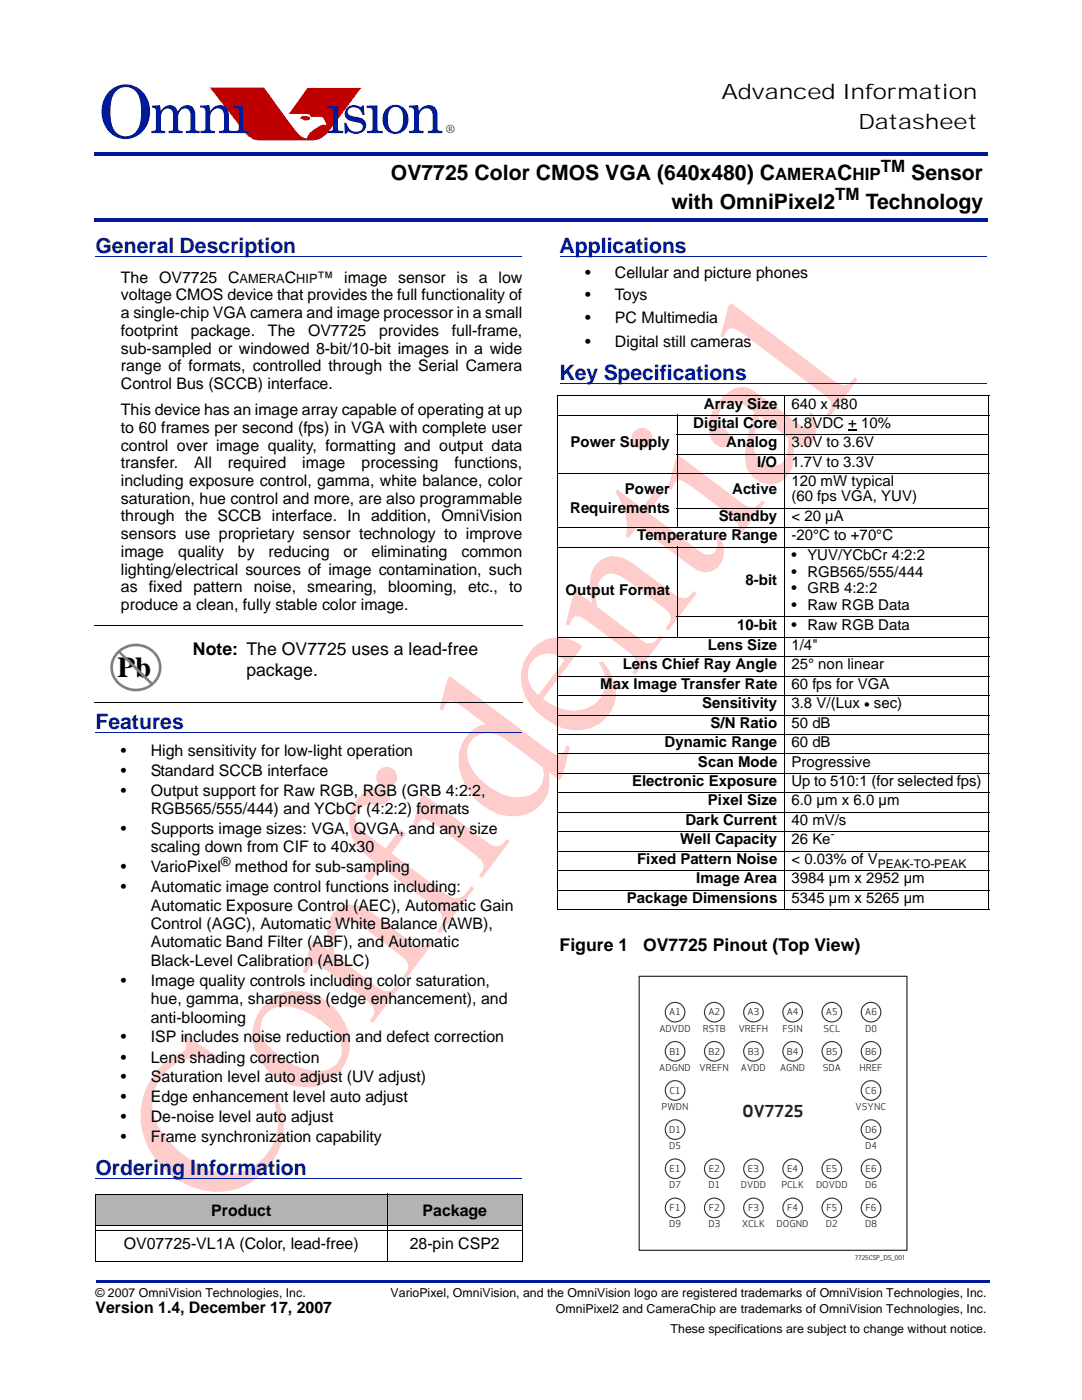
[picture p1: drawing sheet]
<svg xmlns="http://www.w3.org/2000/svg" width="216mm" height="279mm" viewBox="0 0 216 279" stroke-linecap="round" stroke-linejoin="round" font-family="sans-serif">
<defs><g id="words">
<text font-size="14.5" fill="#001a9a" x="19.5" y="27.5">O</text>
<g font-size="12" fill="#001a9a">
<text x="29.6" y="26.6">mni</text>
<text x="65" y="26.6">ision</text>
</g>
<text font-size="5.8" x="23.4" y="135.2">Pb</text>
<g font-size="4.2">
<text x="143.9" y="19.8">Advanced Information</text>
<text x="171.3" y="25.8">Datasheet</text>
<text x="78" y="36">OV7725 Color CMOS VGA (640x480) C</text>
<text x="167.1" y="36">C</text>
<text x="181.8" y="36">Sensor</text>
<text x="134" y="41.6">with OmniPixel2</text>
<text x="172.7" y="41.6">Technology</text>
</g>
<g font-size="4.2" fill="#001a9a">
<text x="19" y="50.4">General Description</text>
<text x="111.7" y="50.4">Applications</text>
<text x="111.7" y="75.8">Key Specifications</text>
<text x="19" y="145.5">Features</text>
<text x="19" y="234.5">Ordering Information</text>
</g>
<g font-size="3.5">
<text x="38.5" y="130.8">Note: The OV7725 uses a lead-free</text>
<text x="49.2" y="135">package.</text>
<text x="111.7" y="189.9">Figure 1</text>
<text x="128.3" y="189.9">OV7725 Pinout (Top View)</text>
</g>
<g font-size="3.4">
<text x="154.7" y="36">AMERA</text>
<text x="170.1" y="36">HIP</text>
<text x="175.8" y="34.3">TM</text>
<text x="166.7" y="39.9">TM</text>
</g>
<g font-size="3.2">
<text x="24.1" y="56.5">The OV7725 C</text>
<text x="24.1" y="60">voltage CMOS device that provides the full functionality of</text>
<text x="56.8" y="56.5">C</text>
<text x="63.4" y="56.5">™ image sensor is a low</text>
<text x="116.7" y="55.4">•</text>
<text x="116.7" y="60">•</text>
<text x="122.7" y="55.4">Cellular and picture phones</text>
<text x="122.7" y="60">Toys</text>
<text x="24.1" y="63.5">a single-chip VGA camera and image processor in a small</text>
<text x="116.7" y="64.6">•</text>
<text x="122.7" y="64.6">PC Multimedia</text>
<text x="24.1" y="67">footprint</text>
<text x="24.1" y="70.5">sub-sampled or windowed 8-bit/10-bit images in a wide</text>
<text x="38.1" y="67">package.</text>
<text x="53.5" y="67">The</text>
<text x="61.5" y="67">OV7725</text>
<text x="75.6" y="67">provides</text>
<text x="90.2" y="67">full-frame,</text>
<text x="116.7" y="69.2">•</text>
<text x="122.7" y="69.2">Digital still cameras</text>
<text x="24.1" y="74.1">range of formats, controlled through the Serial Camera</text>
<text x="24.1" y="77.6">Control Bus (SCCB) interface.</text>
<text x="24.1" y="82.9">This device has an image array capable of operating at up</text>
<text x="24.1" y="86.4">to 60 frames per second (fps) in VGA with complete user</text>
<text x="24.1" y="90">control over image quality, formatting and output data</text>
<text x="24.1" y="93.5">transfer.</text>
<text x="38.8" y="93.5">All</text>
<text x="45.5" y="93.5">required</text>
<text x="60.3" y="93.5">image</text>
<text x="72.1" y="93.5">processing</text>
<text x="90.7" y="93.5">functions,</text>
<text x="24.1" y="97">including exposure control, gamma, white balance, color</text>
<text x="24.1" y="100.5">saturation, hue control and more, are also programmable</text>
<text x="24.1" y="104.1">through the SCCB interface. In addition, OmniVision</text>
<text x="24.1" y="107.6">sensors use proprietary sensor technology to improve</text>
<text x="24.1" y="111.1">image</text>
<text x="35.5" y="111.1">quality</text>
<text x="47.5" y="111.1">by</text>
<text x="53.6" y="111.1">reducing</text>
<text x="68.5" y="111.1">or</text>
<text x="74.1" y="111.1">eliminating</text>
<text x="92.1" y="111.1">common</text>
<text x="24.1" y="114.7">lighting/electrical sources of image contamination, such</text>
<text x="24.1" y="118.2">as fixed pattern noise, smearing, blooming, etc., to</text>
<text x="24.1" y="121.7">produce a clean, fully stable color image.</text>
<text x="24.1" y="150.8">•</text>
<text x="24.1" y="154.8">•</text>
<text x="30.1" y="150.8">High sensitivity for low-light operation</text>
<text x="30.1" y="154.8">Standard SCCB interface</text>
<text x="24.1" y="158.8">•</text>
<text x="30.1" y="158.8">Output support for Raw RGB, RGB (GRB 4:2:2,</text>
<text x="24.1" y="166.4">•</text>
<text x="30.1" y="166.4">Supports image sizes: VGA, QVGA, and any size</text>
<text x="30.1" y="162.4">RGB565/555/444) and YCbCr (4:2:2) formats</text>
<text x="30.1" y="170.1">scaling down from CIF to 40x30</text>
<text x="24.1" y="178.1">•</text>
<text x="24.1" y="174.1">•</text>
<text x="30.1" y="178.1">Automatic image control functions including:</text>
<text x="30.1" y="174.1">VarioPixel</text>
<text x="46.9" y="174.1">method for sub-sampling</text>
<text x="30.1" y="181.7">Automatic Exposure Control (AEC), Automatic Gain</text>
<text x="30.1" y="185.4">Control (AGC), Automatic White Balance (AWB),</text>
<text x="30.1" y="189.1">Automatic Band Filter (ABF), and Automatic</text>
<text x="24.1" y="196.7">•</text>
<text x="30.1" y="196.7">Image quality controls including color saturation,</text>
<text x="30.1" y="192.7">Black-Level Calibration (ABLC)</text>
<text x="30.1" y="200.4">hue, gamma, sharpness (edge enhancement), and</text>
<text x="24.1" y="208">•</text>
<text x="30.1" y="208">ISP includes noise reduction and defect correction</text>
<text x="30.1" y="204.1">anti-blooming</text>
<text x="24.1" y="212">•</text>
<text x="30.1" y="212">Lens shading correction</text>
<text x="24.1" y="216">•</text>
<text x="24.1" y="220">•</text>
<text x="30.1" y="216">Saturation level auto adjust (UV adjust)</text>
<text x="30.1" y="220">Edge enhancement level auto adjust</text>
<text x="24.1" y="224">•</text>
<text x="24.1" y="228">•</text>
<text x="30.1" y="228">Frame synchronization capability</text>
<text x="30.1" y="224">De-noise level auto adjust</text>
<text x="42.2" y="242.6">Product</text>
<text x="84.3" y="242.6">Package</text>
<text x="24.7" y="249.3">OV07725-VL1A (Color, lead-free)</text>
<text x="81.8" y="249.3">28-pin CSP2</text>
<text x="19" y="262.1">Version 1.4, December 17, 2007</text>
</g>
<text font-size="3.2" fill="#231f20" x="148.2" y="222.8">OV7725</text>
<g font-size="3">
<text x="140.4" y="81.6">Array Size</text>
<text x="157.9" y="81.6">640 x 480</text>
<text x="113.9" y="89.3">Power Supply</text>
<text x="138.3" y="85.4">Digital Core</text>
<text x="144.9" y="89.3">Analog</text>
<text x="157.9" y="89.3">3.0V to 3.6V</text>
<text x="157.9" y="85.4">1.8VDC + 10%</text>
<text x="151.1" y="93.2">I/O</text>
<text x="157.9" y="93.2">1.7V to 3.3V</text>
<text x="124.7" y="98.7">Power</text>
<text x="146.1" y="98.6">Active</text>
<text x="157.9" y="97.1">120 mW typical</text>
<text x="157.9" y="100.1">(60 fps VGA, YUV)</text>
<text x="113.8" y="102.4">Requirements</text>
<text x="127.2" y="107.8">Temperature Range</text>
<text x="143.4" y="103.9">Standby</text>
<text x="157.9" y="103.9">&lt; 20 µA</text>
<text x="157.9" y="107.8">-20°C to +70°C</text>
<text x="157.9" y="111.7">•</text>
<text x="161.1" y="111.7">YUV/YCbCr 4:2:2</text>
<text x="112.9" y="118.8">Output Format</text>
<text x="148.8" y="116.8">8-bit</text>
<text x="157.9" y="115.1">•</text>
<text x="157.9" y="118.4">•</text>
<text x="161.1" y="115.1">RGB565/555/444</text>
<text x="161.1" y="118.4">GRB 4:2:2</text>
<text x="147.1" y="125.8">10-bit</text>
<text x="157.9" y="121.8">•</text>
<text x="157.9" y="125.6">•</text>
<text x="161.1" y="121.8">Raw RGB Data</text>
<text x="161.1" y="125.6">Raw RGB Data</text>
<text x="141.3" y="129.7">Lens Size</text>
<text x="157.9" y="129.7">1/4&quot;</text>
<text x="119.8" y="137.5">Max Image Transfer Rate</text>
<text x="124.3" y="133.6">Lens Chief Ray Angle</text>
<text x="157.9" y="133.6">25° non linear</text>
<text x="157.9" y="137.5">60 fps for VGA</text>
<text x="140.1" y="141.4">Sensitivity</text>
<text x="157.9" y="141.4">3.8 V/(Lux</text>
<text x="174.4" y="141.4">sec)</text>
<text x="132.6" y="149.1">Dynamic Range</text>
<text x="141.8" y="145.2">S/N Ratio</text>
<text x="157.9" y="145.2">50 dB</text>
<text x="157.9" y="149.1">60 dB</text>
<text x="139.3" y="153">Scan Mode</text>
<text x="157.9" y="153">Progressive</text>
<text x="126.1" y="156.9">Electronic Exposure</text>
<text x="141.3" y="160.7">Pixel Size</text>
<text x="157.9" y="156.9">Up to 510:1 (for selected fps)</text>
<text x="157.9" y="160.7">6.0 µm x 6.0 µm</text>
<text x="136.8" y="164.6">Dark Current</text>
<text x="157.9" y="164.6">40 mV/s</text>
<text x="127.1" y="172.4">Fixed Pattern Noise</text>
<text x="135.7" y="168.5">Well Capacity</text>
<text x="157.9" y="168.5">26 Ke</text>
<text x="157.9" y="172.4">&lt; 0.03% of V</text>
<text x="138.9" y="176.3">Image Area</text>
<text x="157.9" y="176.3">3984 µm x 2952 µm</text>
<text x="125.1" y="180.1">Package Dimensions</text>
<text x="157.9" y="180.1">5345 µm x 5265 µm</text>
</g>
<text font-size="2.5" fill="#001a9a" x="88.9" y="26.6">®</text>
<g font-size="2.5">
<text x="47.8" y="56.5">AMERA</text>
<text x="59.1" y="56.5">HIP</text>
<text x="172.4" y="141.4">•</text>
<text x="44.1" y="172.8">®</text>
<text x="19" y="258.8">© 2007 OmniVision Technologies, Inc.</text>
<text x="77.9" y="258.8">VarioPixel, OmniVision, and the OmniVision logo are registered trademarks of OmniVision Technologies, Inc.</text>
<text x="110.9" y="262.1">OmniPixel2 and CameraChip are trademarks of OmniVision Technologies, Inc.</text>
<text x="133.8" y="266">These specifications are subject to change without notice.</text>
</g>
<g font-size="2.4">
<text x="165.8" y="167.3">-</text>
<text x="175.2" y="173.1">PEAK-TO-PEAK</text>
</g>
<g font-size="1.8" fill="#231f20">
<text x="133.5" y="202.7">A1</text>
<text x="141.4" y="202.7">A2</text>
<text x="149.2" y="202.7">A3</text>
<text x="157" y="202.7">A4</text>
<text x="164.8" y="202.7">A5</text>
<text x="172.6" y="202.7">A6</text>
<text x="131.6" y="205.9">ADVDD</text>
<text x="140.2" y="205.9">RSTB</text>
<text x="147.4" y="205.9">VREFH</text>
<text x="156.1" y="205.9">FSIN</text>
<text x="164.3" y="205.9">SCL</text>
<text x="172.6" y="205.9">D0</text>
<text x="131.6" y="213.7">ADGND</text>
<text x="133.6" y="210.5">B1</text>
<text x="139.6" y="213.7">VREFN</text>
<text x="141.4" y="210.5">B2</text>
<text x="147.9" y="213.7">AVDD</text>
<text x="149.2" y="210.5">B3</text>
<text x="155.6" y="213.7">AGND</text>
<text x="157" y="210.5">B4</text>
<text x="164.2" y="213.7">SDA</text>
<text x="164.8" y="210.5">B5</text>
<text x="171.5" y="213.7">HREF</text>
<text x="172.7" y="210.5">B6</text>
<text x="132" y="221.5">PWDN</text>
<text x="133.6" y="218.3">C1</text>
<text x="170.7" y="221.5">VSYNC</text>
<text x="172.7" y="218.3">C6</text>
<text x="133.5" y="226.1">D1</text>
<text x="172.6" y="226.1">D6</text>
<text x="133.5" y="229.3">D5</text>
<text x="133.6" y="233.9">E1</text>
<text x="141.4" y="233.9">E2</text>
<text x="149.2" y="233.9">E3</text>
<text x="157.1" y="233.9">E4</text>
<text x="164.9" y="233.9">E5</text>
<text x="172.6" y="229.3">D4</text>
<text x="172.7" y="233.9">E6</text>
<text x="133.5" y="237.2">D7</text>
<text x="141.3" y="237.2">D1</text>
<text x="147.8" y="237.2">DVDD</text>
<text x="155.9" y="237.2">PCLK</text>
<text x="162.8" y="237.2">DOVDD</text>
<text x="172.6" y="237.2">D6</text>
<text x="133.5" y="245">D9</text>
<text x="133.6" y="241.7">F1</text>
<text x="141.3" y="245">D3</text>
<text x="141.4" y="241.7">F2</text>
<text x="148.1" y="245">XCLK</text>
<text x="149.3" y="241.7">F3</text>
<text x="155" y="245">DOGND</text>
<text x="157.1" y="241.7">F4</text>
<text x="164.8" y="245">D2</text>
<text x="164.9" y="241.7">F5</text>
<text x="172.6" y="245">D8</text>
<text x="172.7" y="241.7">F6</text>
</g>
<text font-size="1.4" fill="#221e1f" x="170.5" y="251.5">7725CSP_DS_001</text>
</g></defs>
<g fill="#fcc">
<path d="M36.7 206.5l8 5.2-.3 .5a10.4 10.4 0 0 0-9.2 .1 9.3 9.3 0 0 0-2.3 14.4 19 19 0 0 0 11.8 7.5 10.2 10.2 0 0 0 10.5-12.4l-.7-2.8 .7-.3a12.5 12.5 0 0 1-2.3 14.9 13.3 13.3 0 0 1-17.5 1.8 14.8 14.8 0 0 1-6.4-17.9 14.2 14.2 0 0 1 7.7-7.7 1.68 1.68 0 0 0-.1-2.4l-.3-.4z"/>
<path d="M66.9 181.8a4.9 4.9 0 0 1 6.3-.3l9 6.6a2.23 2.23 0 0 0 3 .3l.9-1 .6 .5-5.7 7.4-.6-.4a2.52 2.52 0 0 0 .8-3l-1.2-1.1-6.7-5.1a5.7 5.7 0 0 0-4.4-1.7 4.3 4.3 0 0 0-2.4 4.1l.3 2.5 8.3 6.3a2.77 2.77 0 0 0 2.9 .8l.6-.5 .8-1 .6 .5-5.6 7.5-.6-.5a2.17 2.17 0 0 0 .6-2.8l-1.7-1.6-6.9-5.2a5.5 5.5 0 0 0-3.2-1.6 2.18 2.18 0 0 0-1.4 1.8l-.7-.2 1.5-6 .6-.7 3.2 2.4a10.1 10.1 0 0 1 .2-6.8z"/>
<path d="M72 158.7a4.8 4.8 0 0 1 5-1.4 1.8 1.8 0 0 1 .7 2.2 1.8 1.8 0 0 1-2.1 1.1 4.9 4.9 0 0 0-3.9 .8 2.74 2.74 0 0 0 .6 4.3l4.6 3.7 2.9-3.9 1.2 .9-2.9 3.9 9.9 7.4a5.1 5.1 0 0 0 3.3 1.6l1.3-.6 1.4-1.9 .6 .5-6.8 9-.6-.4a2.86 2.86 0 0 0 .8-3.6l-1.6-1.5-10.4-7.8-2.2 2.9-1.2-.9 2.2-2.9a10.8 10.8 0 0 1-5-6.4 7.7 7.7 0 0 1 2.2-7z"/>
<path d="M119.3 112.3a4.9 4.9 0 0 1 6.3-.3l8.9 6.6a2.23 2.23 0 0 0 3 .4l.9-1.1 .6 .5-5.6 7.5-.6-.5a2.52 2.52 0 0 0 .7-3l-1.1-1.1-6.8-5.1a5.7 5.7 0 0 0-4.3-1.7 4.3 4.3 0 0 0-2.4 4.1l.2 2.5 8.4 6.3a2.77 2.77 0 0 0 2.8 .8l.6-.4 .9-1 .6 .4-5.7 7.5-.6-.5a2.17 2.17 0 0 0 .6-2.7l-1.6-1.7-6.9-5.1a5.5 5.5 0 0 0-3.3-1.7 2.18 2.18 0 0 0-1.3 1.8l-.8-.2 1.6-5.9 .6-.8 3.2 2.5a10.1 10.1 0 0 1 .2-6.9z"/>
<path d="M123.1 97.6l5 3.8 2.7-3.5 1.1 .8-2.6 3.6 9.8 7.3a2.88 2.88 0 0 0 3 .9 2.42 2.42 0 0 0 .7-3.3l.5-.7a5.1 5.1 0 0 1-.3 7 4.1 4.1 0 0 1-5.2-.6l-10.6-7.9-1.8 2.4-.5-.4a11.9 11.9 0 0 0-2.1-8.9z"/>
<path d="M145.8 60.5l20.8 15.6a2.24 2.24 0 0 0 3 .3l1-1.1 .6 .4-5.6 7.4-.6-.4 .2-.3a2.09 2.09 0 0 0-.5-3.3l-15.2-11.6a8.5 8.5 0 0 0-3.5-2 1.56 1.56 0 0 0-1.3 1.4l-.2 .4-.8-.2 1.6-5.9z"/>
<path d="M52.8 200.5a9.1 9.1 0 0 1 11.8-1.1 11.5 11.5 0 0 1 5.2 9 8.8 8.8 0 0 1-12 8 11.2 11.2 0 0 1-7.4-10.2 8.8 8.8 0 0 1 2.4-5.7zM53.1 202.2a4.6 4.6 0 0 0 .5 6.6 15.6 15.6 0 0 0 9.6 4.9 4.4 4.4 0 0 0 4.6-2.4 4.4 4.4 0 0 0-1-5.1 15 15 0 0 0-10.2-5.3l-1.7 .2-.9 .4z"/>
<path d="M75 155.1a2.1 2.1 0 0 1 4.2 0 2.1 2.1 0 0 1-4.2 0zM84.4 158.5l12.8 9.6a2.3 2.3 0 0 0 3 .4l.9-1.1 .6 .5-5.5 7.3-.6-.4 .2-.3a2.12 2.12 0 0 0-.4-3.4l-8.3-6.3a4.5 4.5 0 0 0-2.7-1.3 2.31 2.31 0 0 0-1.3 1.9l-.8-.3 1.6-5.9z"/>
<path d="M89.8 134.9l18.7 14.1a5.8 5.8 0 0 0 3 1.6 1.59 1.59 0 0 0 1.4-1.4l.1-.4 .7 .2-1.5 5.9-.5 .8-2.2-1.6a7.2 7.2 0 0 1-8.2 8.8 11.7 11.7 0 0 1-9.7-12.6 7 7 0 0 1 5.3-5.8l-4-2.9a5.4 5.4 0 0 0-3.2-1.7 2.21 2.21 0 0 0-1.3 1.9l-.7-.2 1.5-5.9zM94.3 147.5a4.9 4.9 0 0 0-.1 6 13.4 13.4 0 0 0 7.8 5.5 5.6 5.6 0 0 0 5.9-2.2l.4-.9 .2-1-.2-1.7-7.8-5.9a5 5 0 0 0-6.2 .2z"/>
<path d="M106.2 129.6a7.1 7.1 0 0 1 10-.6l-7.8 10.4a8.8 8.8 0 0 0 9.3 1.7 5.6 5.6 0 0 0 2.1-8.3l-.4-.6 .7-.2a9.1 9.1 0 0 1 2.4 8.7 8.2 8.2 0 0 1-11.6 4 11.8 11.8 0 0 1-6.9-8.3 8.3 8.3 0 0 1 2.2-6.8zM106.5 131.6a4.9 4.9 0 0 0 .9 7.1l5.3-7a4.6 4.6 0 0 0-5.7-.5z"/>
<path d="M126 87.5a2.1 2.1 0 0 1 4.2 0 2.1 2.1 0 0 1-4.2 0zM135.4 90.8l12.8 9.7a2.3 2.3 0 0 0 3 .3l.9-1 .6 .5-5.6 7.3-.6-.4a2.47 2.47 0 0 0 .7-2.8l-1.4-1.4-7.8-5.8a4.5 4.5 0 0 0-2.7-1.3 2.31 2.31 0 0 0-1.3 1.8l-.8-.2 1.6-6z"/>
<path d="M144.4 79.1a4.5 4.5 0 0 1 5.2-1.5l2.1 1.3 6.2 4.6a6.5 6.5 0 0 0 3 1.8 1.22 1.22 0 0 0 .7-1.7l-.1-1.5 .9 .7a6.1 6.1 0 0 1-.2 5.4 2.17 2.17 0 0 1-3.2 .4l-.6-.4v2a6.1 6.1 0 0 1-2.9 6.1 5.1 5.1 0 0 1-6.8-5.5 33.3 33.3 0 0 1 1.8-8.5 6.3 6.3 0 0 0-4.5-2.1 3.4 3.4 0 0 0-2.6 4.4l.6 .7a2.72 2.72 0 0 1 1.9 2.3 1.84 1.84 0 0 1-1.4 1.7 1.84 1.84 0 0 1-2-.8 6 6 0 0 1 .3-7.5zM151.5 83l-.7 2.7a7.1 7.1 0 0 0 .4 5.7 3.2 3.2 0 0 0 5.7-.3l.3-1.6 .1-2.1z"/>
</g>
<g fill="#001a9a">
<path d="M18.7 30.4h.3v.7h-.3z"/>
<path d="M19 30.4h178.2v.7h-178.2z"/>
<path d="M19.1 255.4h.3v.5h-.3z"/>
<path d="M19.4 255.4h178.1v.5h-178.1z"/>
<path d="M18.7 43.6h.3v.7h-.3z"/>
<path d="M19 43.6h178.2v.7h-178.2z"/>
</g>
<g fill="#bf0000">
<path d="M41.9 17.5h10.8l7 9.5 .8 .5 .7 .2 .6-1.2 .9-.6 1.7-1 .8 .1-.5-1.3-.5-.4h-2.1l-.2-.4-.6-.2h-3.6l3.7-5.1h10.6l-6.2 8.3a4.4 4.4 0 0 1-3.5 2.1h-10.7l-.9-.2-1.2-.7-.6-.7z" fill-rule="evenodd"/>
<path d="M59.9 23.6l.3-.4h1l.6 .2 .1 .4a1.39 1.39 0 0 1-1.5-.1z" fill-rule="evenodd"/>
</g>
<g fill="#bf0000">
<path d="M41.9 17.5h10.8l4.6 6.5 2.4 3 .8 .5 .7 .2a2.86 2.86 0 0 1 1.5-1.9l1.7-.9 .8 .1-.5-1.3-.5-.4h-2.2l-.1-.4-.6-.2h-3.6l3.7-5.2h10.7l-6.3 8.4a4 4 0 0 1-3.5 2.1h-10.7l-.9-.2-1.2-.6-.6-.8 .6 .8 1.2 .6 .9 .2h10.7l1.4-.2 1.5-1.1 6.8-9.1-10.6-.1-3.7 5.2h3.7l.5 .2 .1 .4h2.2a2.62 2.62 0 0 1 1 1.7l-.8-.1-.8 .4-1.8 1.2-.6 1.2-.7-.2-.8-.5-1.2-1.4-5.8-8.1z"/>
<path d="M41.9 17.5l7 8.9z"/>
<path d="M60.2 23.2h1l.6 .2 .1 .4-.4 .2a.87 .87 0 0 1-1.1-.3l.4 .3 1.1-.2-.1-.4-.6-.2h-1l-.3 .4z"/>
<path d="M59.9 23.6l.5 .1z"/>
<path d="M45.9 17.8h4.6v2.4h-4.6z"/>
</g>
<path d="M73.2 17h3.4v2.6h-3.4z" fill="#fff"/>
<path d="M64.7 17.7h4.6v2.4h-4.6z" fill="#bf0000"/>
<path d="M19 51.1h85.2M19 146.2h85.2M19 235.2h85.2" fill="none" stroke="#001a9a" stroke-width=".2"/>
<g fill="#fff">
<path d="M21 127.4h13.3v11.4h-13.3z"/>
<path d="M22 128.5h10.2v9.5h-10.2z"/>
</g>
<path d="M23.4 130.3a4.9 4.9 0 0 1 5.2-1.4 4.9 4.9 0 0 1 3.4 4.3 4.9 4.9 0 0 1-4.9 4.5 4.9 4.9 0 0 1-4.8-4.5 4.3 4.3 0 0 1 1.1-2.9zM23.7 130l6.6 6.5" fill="none" stroke="#7ac148" stroke-width=".54"/>
<g fill="#b3b3b3">
<path d="M19 238.4h58.3v6.1h-58.3z"/>
<path d="M77.3 238.4h27v6.1h-27z"/>
</g>
<g fill="none" stroke="#000" stroke-width=".2">
<path d="M111.1 79h86.3M111.2 79.1v102.3M156.5 78.9v102.7M197.3 79.1v102.3M111.1 82.9h86.3M111.1 94.6h86.3M135 86.8h62.4M135 90.7h62.4M135.1 82.8v22.6M111.1 105.3h86.3M111.1 109.2h86.3M135 101.4h62.4"/>
<path d="M135.1 109.1v18.2M18.9 124.9h85.5M111.1 127.2h86.3M111.1 131.1h86.3M111.1 134.9h86.3M111.1 138.8h86.3M135 123.1h62.4M18.9 140.2h85.5M111.1 142.7h86.3M111.1 146.6h86.3M111.1 150.5h86.3M111.1 154.3h86.3"/>
<path d="M111.1 158.2h86.3M111.1 162.1h86.3M111.1 166h86.3M111.1 169.9h86.3M111.1 173.7h86.3M111.1 177.6h86.3M111.1 181.5h86.3M19 238.4h85.3M19 238.4v13.3M77.3 238.3v13.6M104.2 238.4v13.3M19 251.8h85.3"/>
<path d="M19.1 244.6h85.1M19.1 245.5h85.1"/>
</g>
<path d="M111.7 51.1h85.1M111.7 76.6h85.1" fill="none" stroke="#001a9a" stroke-width=".2"/>
<path d="M169.2 85.6h1.8v.3h-1.8z" fill="#000"/>
<g fill="#fff">
<path d="M127.4 194.7h53.7v57.1h-53.7z"/>
<path d="M127.5 194.8h53.5v54.7h-53.5z"/>
</g>
<path d="M127.5 194.8h53.5v54.7h-53.5z" fill="none" stroke="#231f20" stroke-width=".23"/>
<g fill="none" stroke="#333536" stroke-width=".23">
<circle cx="134.7" cy="217.6" r="1.95"/>
<circle cx="134.7" cy="202" r="1.95"/>
<circle cx="134.7" cy="209.8" r="1.95"/>
<circle cx="142.5" cy="202" r="1.95"/>
<circle cx="142.5" cy="209.8" r="1.95"/>
<circle cx="150.3" cy="202" r="1.95"/>
<circle cx="150.3" cy="209.8" r="1.95"/>
<circle cx="158.2" cy="202" r="1.95"/>
<circle cx="158.2" cy="209.8" r="1.95"/>
<circle cx="166" cy="209.8" r="1.95"/>
<circle cx="166" cy="202" r="1.95"/>
<circle cx="173.8" cy="217.6" r="1.95"/>
<circle cx="173.8" cy="209.8" r="1.95"/>
<circle cx="173.8" cy="202" r="1.95"/>
<circle cx="134.7" cy="225.4" r="1.95"/>
<circle cx="134.7" cy="233.3" r="1.95"/>
<circle cx="142.5" cy="233.3" r="1.95"/>
<circle cx="150.3" cy="233.3" r="1.95"/>
<circle cx="158.2" cy="233.3" r="1.95"/>
<circle cx="166" cy="233.3" r="1.95"/>
<circle cx="173.8" cy="233.3" r="1.95"/>
<circle cx="173.8" cy="225.4" r="1.95"/>
<circle cx="134.7" cy="241.1" r="1.95"/>
<circle cx="142.5" cy="241.1" r="1.95"/>
<circle cx="150.3" cy="241.1" r="1.95"/>
<circle cx="158.2" cy="241.1" r="1.95"/>
<circle cx="166" cy="241.1" r="1.95"/>
<circle cx="173.8" cy="241.1" r="1.95"/>
</g>
<use href="#words"/>
</svg>
